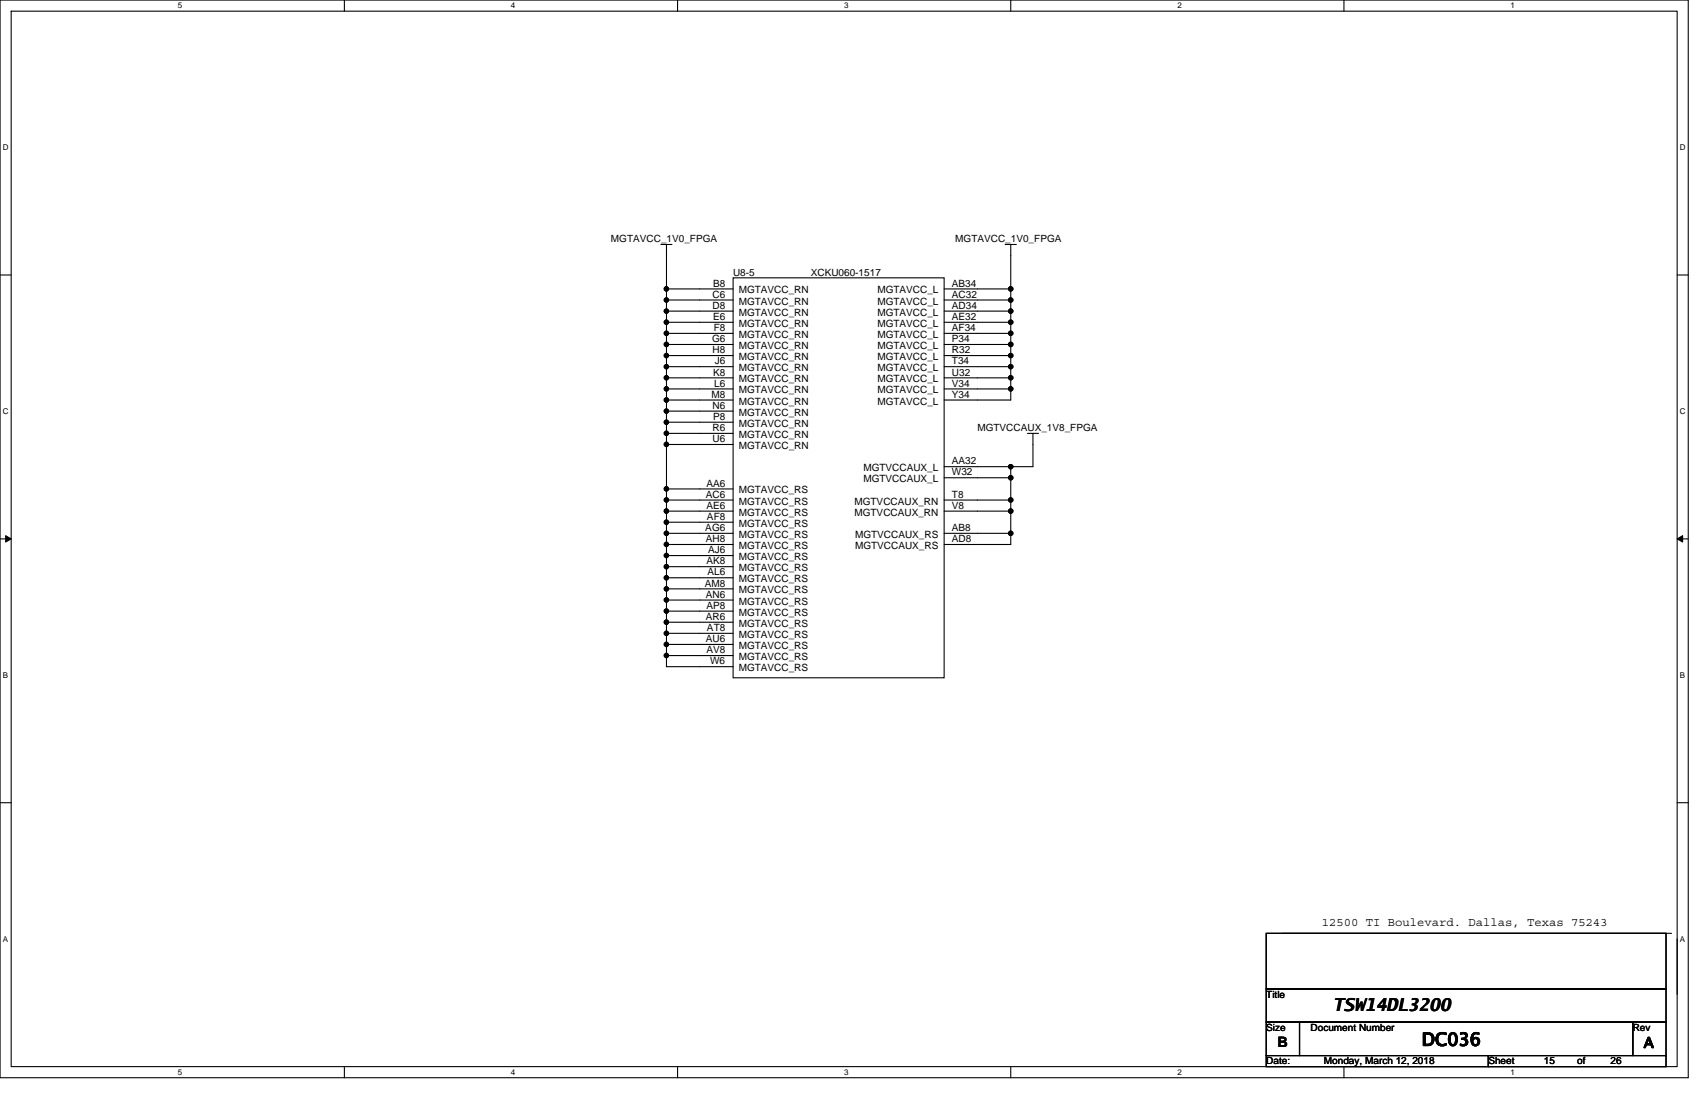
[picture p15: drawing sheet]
<svg xmlns="http://www.w3.org/2000/svg" width="432mm" height="279mm" viewBox="0 0 432 279" stroke-linecap="round" stroke-linejoin="round" font-family="sans-serif">
<defs><g id="words">
<g font-size="4.5">
<text x="338.3" y="256.5">TSW14DL3200</text>
<text x="360.9" y="265.3">DC036</text>
</g>
<g font-size="3.7">
<text x="324.3" y="265.6">B</text>
<text x="417.3" y="265.9">A</text>
</g>
<text font-size="3.1" x="335.5" y="235.1">12500 TI Boulevard. Dallas, Texas 75243</text>
<g font-size="2.5">
<text x="155.1" y="61.5">MGTAVCC_1V0_FPGA</text>
<text x="242.5" y="61.5">MGTAVCC_1V0_FPGA</text>
<text x="186.1" y="69.9">U8-5</text>
<text x="205.8" y="69.9">XCKU060-1517</text>
<text x="180.9" y="75.5">C6</text>
<text x="181" y="72.7">B8</text>
<text x="187.5" y="74.5">MGTAVCC_RN</text>
<text x="187.5" y="77.3">MGTAVCC_RN</text>
<text x="222.7" y="77.3">MGTAVCC_L</text>
<text x="222.7" y="74.5">MGTAVCC_L</text>
<text x="241.6" y="75.5">AC32</text>
<text x="241.6" y="72.7">AB34</text>
<text x="180.9" y="78.4">D8</text>
<text x="181" y="81.2">E6</text>
<text x="187.5" y="80.1">MGTAVCC_RN</text>
<text x="187.5" y="82.9">MGTAVCC_RN</text>
<text x="222.7" y="82.9">MGTAVCC_L</text>
<text x="222.7" y="80.1">MGTAVCC_L</text>
<text x="241.6" y="81.2">AE32</text>
<text x="241.6" y="78.4">AD34</text>
<text x="180.7" y="86.8">G6</text>
<text x="180.9" y="89.6">H8</text>
<text x="181.2" y="84">F8</text>
<text x="187.5" y="85.7">MGTAVCC_RN</text>
<text x="187.5" y="88.6">MGTAVCC_RN</text>
<text x="222.7" y="88.6">MGTAVCC_L</text>
<text x="222.7" y="85.7">MGTAVCC_L</text>
<text x="241.6" y="86.8">P34</text>
<text x="241.6" y="84">AF34</text>
<text x="241.6" y="89.6">R32</text>
<text x="181" y="95.3">K8</text>
<text x="181.4" y="92.5">J6</text>
<text x="187.5" y="91.4">MGTAVCC_RN</text>
<text x="187.5" y="94.2">MGTAVCC_RN</text>
<text x="222.7" y="91.4">MGTAVCC_L</text>
<text x="222.7" y="94.2">MGTAVCC_L</text>
<text x="241.6" y="92.5">T34</text>
<text x="241.6" y="95.3">U32</text>
<text x="180.6" y="100.9">M8</text>
<text x="181.3" y="98.1">L6</text>
<text x="187.5" y="97">MGTAVCC_RN</text>
<text x="187.5" y="99.8">MGTAVCC_RN</text>
<text x="222.7" y="97">MGTAVCC_L</text>
<text x="222.7" y="99.8">MGTAVCC_L</text>
<text x="241.6" y="98.1">V34</text>
<text x="241.6" y="100.9">Y34</text>
<text x="180.9" y="103.7">N6</text>
<text x="181" y="106.6">P8</text>
<text x="187.5" y="102.7">MGTAVCC_RN</text>
<text x="187.5" y="105.5">MGTAVCC_RN</text>
<text x="222.7" y="102.7">MGTAVCC_L</text>
<text x="180.9" y="109.4">R6</text>
<text x="180.9" y="112.2">U6</text>
<text x="187.5" y="108.3">MGTAVCC_RN</text>
<text x="187.5" y="111.1">MGTAVCC_RN</text>
<text x="187.5" y="113.9">MGTAVCC_RN</text>
<text x="248.1" y="109.4">MGTVCCAUX_1V8_FPGA</text>
<text x="219.2" y="119.6">MGTVCCAUX_L</text>
<text x="241.6" y="117.8">AA32</text>
<text x="179.3" y="123.5">AA6</text>
<text x="187.5" y="125.2">MGTAVCC_RS</text>
<text x="219.2" y="122.4">MGTVCCAUX_L</text>
<text x="241.6" y="120.7">W32</text>
<text x="179.2" y="126.3">AC6</text>
<text x="179.3" y="129.1">AE6</text>
<text x="179.5" y="131.9">AF8</text>
<text x="187.5" y="128">MGTAVCC_RS</text>
<text x="187.5" y="130.9">MGTAVCC_RS</text>
<text x="216.9" y="130.9">MGTVCCAUX_RN</text>
<text x="216.9" y="128">MGTVCCAUX_RN</text>
<text x="241.6" y="129.1">V8</text>
<text x="241.6" y="126.3">T8</text>
<text x="179" y="134.7">AG6</text>
<text x="179.2" y="137.6">AH8</text>
<text x="187.5" y="133.7">MGTAVCC_RS</text>
<text x="187.5" y="136.5">MGTAVCC_RS</text>
<text x="217" y="136.5">MGTVCCAUX_RS</text>
<text x="241.6" y="134.7">AB8</text>
<text x="241.6" y="137.6">AD8</text>
<text x="179.3" y="143.2">AK8</text>
<text x="179.7" y="140.4">AJ6</text>
<text x="187.5" y="139.3">MGTAVCC_RS</text>
<text x="187.5" y="142.1">MGTAVCC_RS</text>
<text x="217" y="139.3">MGTVCCAUX_RS</text>
<text x="178.9" y="148.8">AM8</text>
<text x="179.6" y="146">AL6</text>
<text x="187.5" y="144.9">MGTAVCC_RS</text>
<text x="187.5" y="147.8">MGTAVCC_RS</text>
<text x="179.2" y="151.7">AN6</text>
<text x="179.3" y="154.5">AP8</text>
<text x="187.5" y="150.6">MGTAVCC_RS</text>
<text x="187.5" y="153.4">MGTAVCC_RS</text>
<text x="179.2" y="157.3">AR6</text>
<text x="179.5" y="160.1">AT8</text>
<text x="187.5" y="156.2">MGTAVCC_RS</text>
<text x="187.5" y="159">MGTAVCC_RS</text>
<text x="187.5" y="161.9">MGTAVCC_RS</text>
<text x="179.2" y="162.9">AU6</text>
<text x="179.3" y="165.8">AV8</text>
<text x="187.5" y="164.7">MGTAVCC_RS</text>
<text x="187.5" y="167.5">MGTAVCC_RS</text>
<text x="180.3" y="168.6">W6</text>
<text x="187.5" y="170.3">MGTAVCC_RS</text>
<text x="321.4" y="253.2">Title</text>
<text x="321.4" y="261.6">Size</text>
<text x="332.7" y="261.6">Document Number</text>
<text x="414.5" y="261.6">Rev</text>
<text x="321.4" y="270.1">Date:</text>
<text x="336.1" y="270.1">Monday, March 12, 2018</text>
<text x="377.8" y="270.1">Sheet</text>
<text x="391.9" y="270.1">15</text>
<text x="400.4" y="270.1">of</text>
<text x="408.8" y="270.1">26</text>
</g>
<g font-size="2">
<text x="45.1" y="2.1">5</text>
<text x="129.7" y="2.1">4</text>
<text x="214.3" y="2.1">3</text>
<text x="298.9" y="2.1">2</text>
<text x="383.5" y="2.1">1</text>
<text x=".7" y="38.1">D</text>
<text x="426.5" y="38.1">D</text>
<text x=".7" y="105.1">C</text>
<text x="426.5" y="105.1">C</text>
<text x=".7" y="172">B</text>
<text x="426.5" y="172">B</text>
<text x=".7" y="239">A</text>
<text x="426.5" y="239">A</text>
<text x="45.1" y="272.8">5</text>
<text x="129.7" y="272.8">4</text>
<text x="214.3" y="272.8">3</text>
<text x="298.9" y="272.8">2</text>
<text x="383.5" y="272.8">1</text>
</g>
</g></defs>
<path d="M0 0h428.6v273.5h-428.6zM2.8 2.8h422.9v267.9h-422.9z" fill="none" stroke="#000" stroke-width=".28"/>
<g fill="#fff">
<path d="M45.1 .3h1.1v2.3h-1.1z"/>
<path d="M45.1 271h1.1v2.2h-1.1z"/>
</g>
<path d="M87.4 0v2.8M87.4 270.7v2.8" fill="none" stroke="#000" stroke-width=".28"/>
<g fill="#fff">
<path d="M129.7 .3h1.1v2.3h-1.1z"/>
<path d="M129.7 271h1.1v2.2h-1.1z"/>
</g>
<path d="M172 0v2.8M172 270.7v2.8" fill="none" stroke="#000" stroke-width=".28"/>
<g fill="#fff">
<path d="M214.3 .3h1.1v2.3h-1.1z"/>
<path d="M214.3 271h1.1v2.2h-1.1z"/>
</g>
<path d="M256.6 0v2.8M256.6 270.7v2.8" fill="none" stroke="#000" stroke-width=".28"/>
<g fill="#fff">
<path d="M298.9 .3h1.1v2.3h-1.1z"/>
<path d="M298.9 271h1.1v2.2h-1.1z"/>
</g>
<path d="M341.2 0v2.8M341.2 270.7v2.8" fill="none" stroke="#000" stroke-width=".28"/>
<g fill="#fff">
<path d="M383.5 .3h1.1v2.3h-1.1z"/>
<path d="M383.5 271h1.1v2.2h-1.1z"/>
<path d="M.7 36.3h1.5v2.3h-1.5z"/>
<path d="M426.5 36.3h1.4v2.3h-1.4z"/>
<path d="M.7 103.3h1.5v2.2h-1.5z"/>
<path d="M426.5 103.3h1.4v2.2h-1.4z"/>
</g>
<path d="M0 69.8h2.8M425.7 69.8h2.9" fill="none" stroke="#000" stroke-width=".28"/>
<g fill="#fff">
<path d="M.7 170.2h1.4v2.3h-1.4z"/>
<path d="M426.5 170.2h1.3v2.3h-1.3z"/>
</g>
<path d="M0 136.8h2.8M425.7 136.8h2.9" fill="none" stroke="#000" stroke-width=".28"/>
<path d="M1.4 135.9l1.4 .9-1.4 .8zM425.7 136.8l1.4-.9v1.7z" fill="#000" stroke="#000" stroke-width=".25"/>
<g fill="#fff">
<path d="M.7 237.2h1.4v2.2h-1.4z"/>
<path d="M426.4 237.2h1.4v2.2h-1.4z"/>
</g>
<g fill="none" stroke="#000" stroke-width=".28">
<path d="M167.8 62h2.8M169.2 62v11.3M169.2 79v2.8M169.2 79h16.9M169.2 73.3v2.8M169.2 76.1v2.9M169.2 76.1h16.9M186.1 70.5h53.6v101.5h-53.6zM186.1 73.3h-16.9M239.7 73.3h16.9M239.7 79h16.9M255.2 62h2.8"/>
<path d="M256.6 62v11.3M256.6 73.3v2.8M256.6 76.1h-16.9M256.6 76.1v2.9M256.6 79v2.8M169.2 81.8v2.8M169.2 84.6v2.8M169.2 87.4v2.8M169.2 90.2v2.8M169.2 93v2.9M169.2 95.9v2.8M169.2 98.7v2.8"/>
<path d="M169.2 81.8h16.9M169.2 84.6h16.9M169.2 87.4h16.9M169.2 90.2h16.9M169.2 93h16.9M169.2 95.9h16.9M169.2 98.7h16.9M239.7 81.8h16.9M239.7 84.6h16.9M239.7 87.4h16.9M239.7 90.2h16.9M239.7 93h16.9"/>
<path d="M239.7 95.9h16.9M239.7 98.7h16.9M256.6 98.7v2.8h-16.9M256.6 81.8v2.8M256.6 84.6v2.8M256.6 87.4v2.8M256.6 90.2v2.8M256.6 93v2.9M256.6 95.9v2.8M169.2 101.5v2.8M169.2 104.3v2.8M169.2 107.1v2.9"/>
<path d="M169.2 110v2.8M169.2 112.8v11.3M169.2 101.5h16.9M169.2 107.1h16.9M169.2 110h16.9M186.1 104.3h-16.9M186.1 112.8h-16.9M256.6 118.4h-16.9M256.6 118.4v2.8M260.8 110h2.8M262.2 110v8.4h-5.6M169.2 124.1v2.8"/>
<path d="M169.2 126.9v2.8M169.2 129.7v2.8M169.2 132.5v2.8M169.2 135.3v2.9M169.2 138.2v2.8M169.2 124.1h16.9M169.2 126.9h16.9M169.2 132.5h16.9M169.2 135.3h16.9M169.2 138.2h16.9M186.1 129.7h-16.9M239.7 121.2h16.9"/>
<path d="M239.7 126.9h16.9M239.7 129.7h16.9M239.7 135.3h16.9M256.6 135.3v2.9h-16.9M256.6 121.2v5.7M256.6 126.9v2.8M256.6 129.7v5.6M169.2 141v2.8M169.2 143.8v2.8M169.2 146.6v2.8M169.2 149.4v2.9M169.2 152.3v2.8"/>
<path d="M169.2 155.1v2.8M169.2 157.9v2.8M169.2 141h16.9M169.2 143.8h16.9M169.2 149.4h16.9M169.2 152.3h16.9M169.2 155.1h16.9M169.2 157.9h16.9M186.1 146.6h-16.9M169.2 166.4v2.8h16.9M169.2 160.7v2.8M169.2 163.5v2.9"/>
<path d="M169.2 160.7h16.9M169.2 163.5h16.9M169.2 166.4h16.9M0 203.7h2.8M425.7 203.7h2.9M321.4 236.9h101.5v14.1h-101.5zM325.6 236.9h98.7M425.7 238.3v14M321.4 251h101.5v8.4h-101.5zM321.4 259.4h8.5v8.5h-8.5zM329.9 259.4h84.6v8.5h-84.6zM414.5 259.4h8.4v8.5h-8.4z"/>
<path d="M321.4 267.9h56.4v2.8h-56.4zM377.8 267.9h45.1v2.8h-45.1z"/>
</g>
<g fill="#000" stroke="#000" stroke-width=".28">
<circle cx="169.2" cy="73.3" r=".56"/>
<circle cx="169.2" cy="78.9" r=".55"/>
<circle cx="169.2" cy="76.1" r=".55"/>
<circle cx="256.6" cy="73.3" r=".57"/>
<circle cx="256.6" cy="78.9" r=".56"/>
<circle cx="256.6" cy="76.1" r=".56"/>
<circle cx="169.2" cy="87.4" r=".56"/>
<circle cx="169.2" cy="98.7" r=".55"/>
<circle cx="169.2" cy="81.8" r=".55"/>
<circle cx="169.2" cy="90.2" r=".55"/>
<circle cx="169.2" cy="95.9" r=".55"/>
<circle cx="169.2" cy="93" r=".55"/>
<circle cx="169.2" cy="84.6" r=".55"/>
<circle cx="256.6" cy="87.4" r=".57"/>
<circle cx="256.6" cy="81.8" r=".56"/>
<circle cx="256.6" cy="84.6" r=".56"/>
<circle cx="256.6" cy="93" r=".56"/>
<circle cx="256.6" cy="90.2" r=".56"/>
<circle cx="256.6" cy="98.7" r=".56"/>
<circle cx="256.6" cy="95.9" r=".56"/>
<circle cx="169.2" cy="101.5" r=".56"/>
<circle cx="169.2" cy="110" r=".55"/>
<circle cx="169.2" cy="104.3" r=".55"/>
<circle cx="169.2" cy="112.8" r=".55"/>
<circle cx="169.2" cy="107.1" r=".55"/>
<circle cx="256.6" cy="118.4" r=".56"/>
<circle cx="169.2" cy="129.7" r=".56"/>
<circle cx="169.2" cy="135.3" r=".55"/>
<circle cx="169.2" cy="126.9" r=".55"/>
<circle cx="169.2" cy="138.2" r=".55"/>
<circle cx="169.2" cy="124.1" r=".55"/>
<circle cx="169.2" cy="132.5" r=".55"/>
<circle cx="256.6" cy="129.7" r=".57"/>
<circle cx="256.6" cy="121.2" r=".56"/>
<circle cx="256.6" cy="135.3" r=".56"/>
<circle cx="256.6" cy="126.9" r=".56"/>
<circle cx="169.2" cy="143.8" r=".56"/>
<circle cx="169.2" cy="157.9" r=".56"/>
<circle cx="169.2" cy="152.2" r=".55"/>
<circle cx="169.2" cy="141" r=".55"/>
<circle cx="169.2" cy="149.4" r=".55"/>
<circle cx="169.2" cy="146.6" r=".55"/>
<circle cx="169.2" cy="155.1" r=".55"/>
<circle cx="169.2" cy="160.7" r=".55"/>
<circle cx="169.2" cy="166.3" r=".55"/>
<circle cx="169.2" cy="163.5" r=".55"/>
</g>
<use href="#words"/>
</svg>
